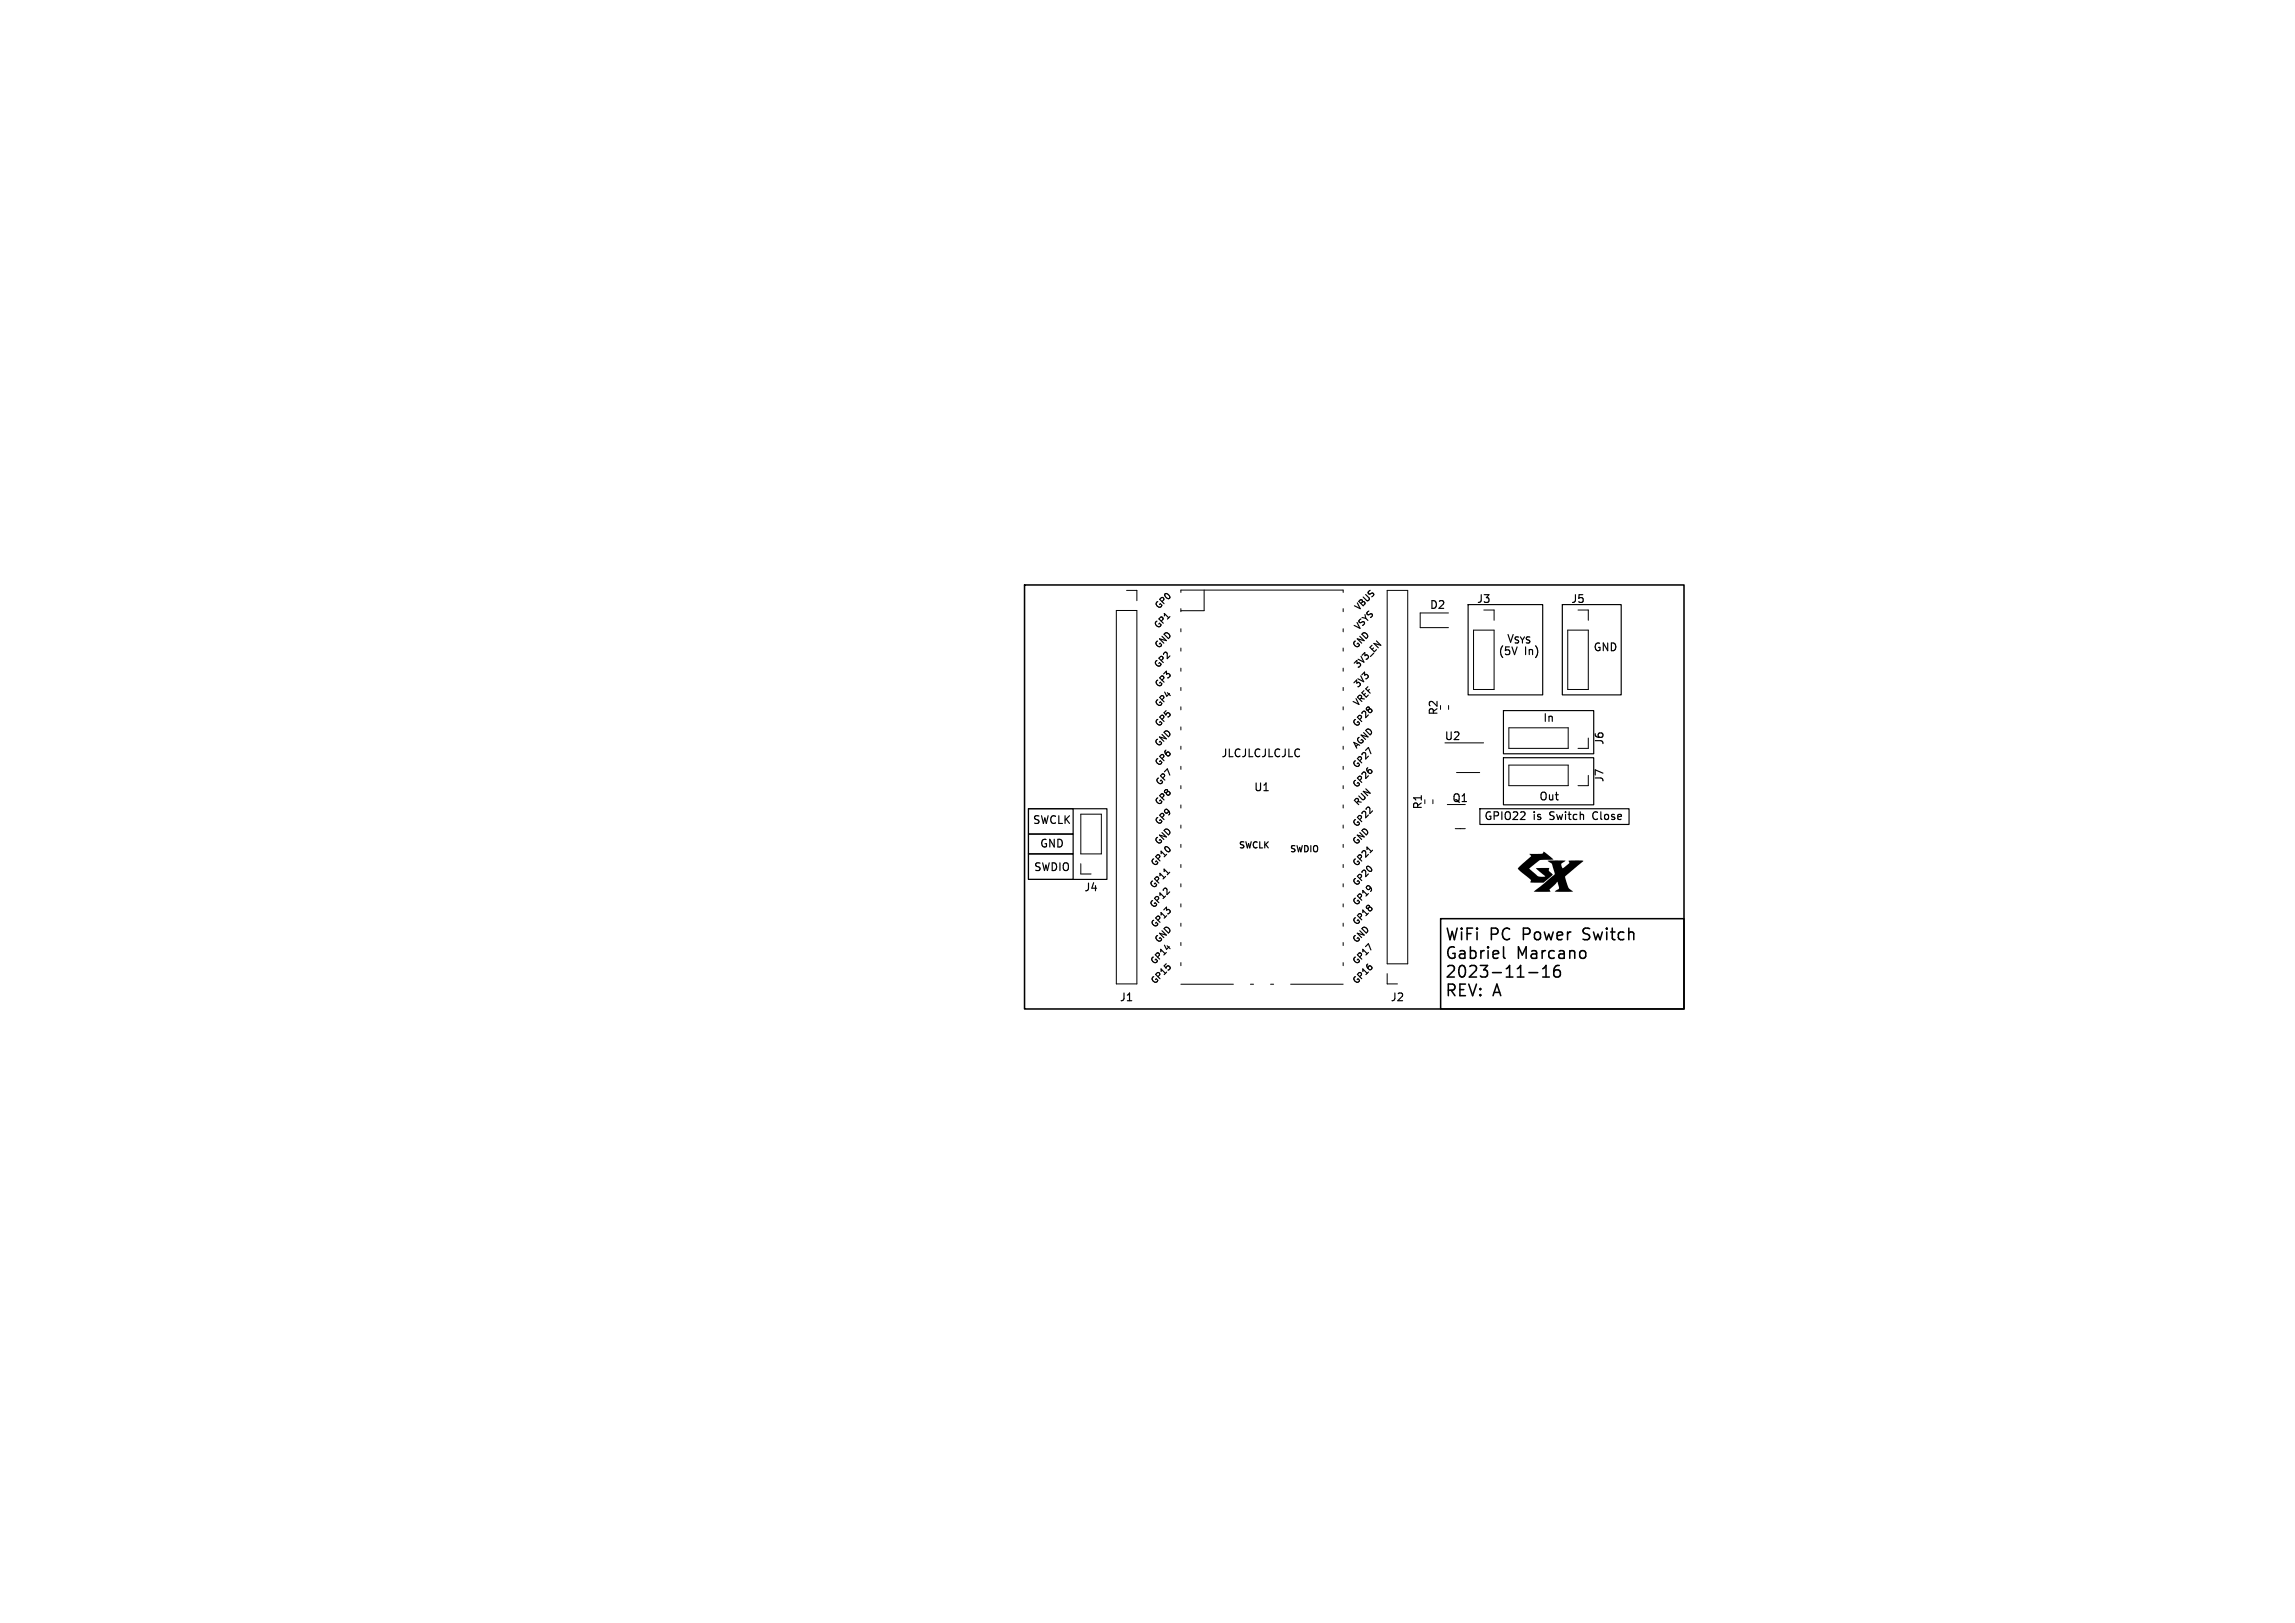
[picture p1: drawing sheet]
<svg xmlns="http://www.w3.org/2000/svg" width="297mm" height="210mm" viewBox="0 0 297 210" stroke-linecap="round" stroke-linejoin="round" font-family="sans-serif">
<defs><g id="words">
<g font-size="2.1">
<text x="186.9" y="121.8">WiFi</text>
<text x="186.9" y="124.2">Gabriel</text>
<text x="192.8" y="121.8">PC</text>
<text x="196.3" y="124.2">Marcano</text>
<text x="197.3" y="121.8">Power</text>
<text x="205.3" y="121.8">Switch</text>
<text x="186.9" y="126.6">2023-11-16</text>
<text x="186.9" y="129">REV: A</text>
</g>
<g font-size="1.4">
<text x="185" y="79">D2</text>
<text x="191" y="78.2">J3</text>
<text x="194.9" y="83.2">V_{SYS}</text>
<text x="203.2" y="78.2">J5</text>
<text x="193.8" y="84.8">(5V</text>
<text x="197.3" y="84.8">In)</text>
<text x="206.1" y="84.3">GND</text>
<text x="186.2" y="92.6" transform="rotate(-90 186.2 92.6)">R2</text>
<text x="186.9" y="96">U2</text>
<text x="199.6" y="93.5">In</text>
<text x="158" y="98">JLCJLCJLCJLC</text>
<text x="207.7" y="101.3" transform="rotate(-90 207.7 101.3)">J7</text>
<text x="207.7" y="96.5" transform="rotate(-90 207.7 96.5)">J6</text>
<text x="133.6" y="106.7">SWCLK</text>
<text x="162.2" y="102.6">U1</text>
<text x="184.2" y="104.8" transform="rotate(-90 184.2 104.8)">R1</text>
<text x="187.9" y="104">Q1</text>
<text x="192" y="106.2">GPIO22</text>
<text x="198.5" y="106.2">is</text>
<text x="199.1" y="103.6">Out</text>
<text x="200.8" y="106.2">Switch</text>
<text x="206.6" y="106.2">Close</text>
<text x="133.7" y="112.8">SWDIO</text>
<text x="134.5" y="109.7">GND</text>
<text x="140.2" y="115.5">J4</text>
<text x="144.8" y="129.8">J1</text>
<text x="179.9" y="129.8">J2</text>
</g>
<g font-size="1.1">
<text x="149.9" y="81.6" transform="rotate(-45 149.9 81.6)">GP1</text>
<text x="150" y="79.1" transform="rotate(-45 150 79.1)">GP0</text>
<text x="175.8" y="81.8" transform="rotate(-45 175.8 81.8)">VSYS</text>
<text x="175.9" y="79.3" transform="rotate(-45 175.9 79.3)">VBUS</text>
<text x="149.9" y="86.7" transform="rotate(-45 149.9 86.7)">GP2</text>
<text x="150" y="84.2" transform="rotate(-45 150 84.2)">GND</text>
<text x="150" y="89.3" transform="rotate(-45 150 89.3)">GP3</text>
<text x="175.6" y="84.2" transform="rotate(-45 175.6 84.2)">GND</text>
<text x="175.8" y="89.3" transform="rotate(-45 175.8 89.3)">3V3</text>
<text x="175.8" y="86.7" transform="rotate(-45 175.8 86.7)">3V3_EN</text>
<text x="150" y="94.3" transform="rotate(-45 150 94.3)">GP5</text>
<text x="150" y="91.8" transform="rotate(-45 150 91.8)">GP4</text>
<text x="175.6" y="94.4" transform="rotate(-45 175.6 94.4)">GP28</text>
<text x="175.7" y="91.7" transform="rotate(-45 175.7 91.7)">VREF</text>
<text x="150" y="96.9" transform="rotate(-45 150 96.9)">GND</text>
<text x="150" y="99.4" transform="rotate(-45 150 99.4)">GP6</text>
<text x="150.1" y="101.9" transform="rotate(-45 150.1 101.9)">GP7</text>
<text x="175.6" y="99.7" transform="rotate(-45 175.6 99.7)">GP27</text>
<text x="175.6" y="97.2" transform="rotate(-45 175.6 97.2)">AGND</text>
<text x="150" y="107" transform="rotate(-45 150 107)">GP9</text>
<text x="150" y="104.5" transform="rotate(-45 150 104.5)">GP8</text>
<text x="175.6" y="107.3" transform="rotate(-45 175.6 107.3)">GP22</text>
<text x="175.6" y="102.2" transform="rotate(-45 175.6 102.2)">GP26</text>
<text x="175.8" y="104.5" transform="rotate(-45 175.8 104.5)">RUN</text>
<text x="149.5" y="112.4" transform="rotate(-45 149.5 112.4)">GP10</text>
<text x="150" y="109.6" transform="rotate(-45 150 109.6)">GND</text>
<text x="160.2" y="110">SWCLK</text>
<text x="166.8" y="110.5">SWDIO</text>
<text x="175.6" y="109.6" transform="rotate(-45 175.6 109.6)">GND</text>
<text x="175.6" y="112.4" transform="rotate(-45 175.6 112.4)">GP21</text>
<text x="149.4" y="117.8" transform="rotate(-45 149.4 117.8)">GP12</text>
<text x="149.4" y="115.3" transform="rotate(-45 149.4 115.3)">GP11</text>
<text x="175.6" y="117.5" transform="rotate(-45 175.6 117.5)">GP19</text>
<text x="175.6" y="114.9" transform="rotate(-45 175.6 114.9)">GP20</text>
<text x="149.5" y="125.1" transform="rotate(-45 149.5 125.1)">GP14</text>
<text x="149.5" y="120.3" transform="rotate(-45 149.5 120.3)">GP13</text>
<text x="150" y="122.3" transform="rotate(-45 150 122.3)">GND</text>
<text x="175.6" y="122.3" transform="rotate(-45 175.6 122.3)">GND</text>
<text x="175.6" y="125.1" transform="rotate(-45 175.6 125.1)">GP17</text>
<text x="175.6" y="120" transform="rotate(-45 175.6 120)">GP18</text>
<text x="149.5" y="127.6" transform="rotate(-45 149.5 127.6)">GP15</text>
<text x="175.6" y="127.6" transform="rotate(-45 175.6 127.6)">GP16</text>
</g>
</g></defs>
<path d="M190 78.2h9.6v11.7h-9.6zM202.2 78.2h7.6v11.7h-7.6zM194.6 91.9h11.6v5.6h-11.6zM194.6 98h11.6v6.1h-11.6zM133.1 104.6h10.2v9.2h-10.2zM133.1 110.5h5.8v3.3h-5.8zM133.1 107.9h5.8v2.6h-5.8zM133.1 104.6h5.8v3.3h-5.8zM191.5 104.6h19.3v2.1h-19.3zM206.2 105.3v.5M177.1 122.1l.3 .8" fill="none" stroke="#000" stroke-width=".15"/>
<path d="M132.6 75.7h85.3v54.9h-85.3zM186.4 118.9h31.5v11.7h-31.5zM194.6 122.5v1.3l.2 .2M197.9 125.9h1.1M199.6 126.4h.9M199.6 125.4l.5-.5v1.5M201.5 124.9a.99 .99 0 0 0-.4 1.4l.3 .1h.4l.1-.3v-.3l-.3-.3-.4 .1-.1 .2M205.1 123.1l.1 .2v.4l-.1 .2" fill="none" stroke="#000" stroke-width=".2"/>
<g fill="none" stroke="#000" stroke-width=".13">
<path d="M144.5 79h2.6v48.3h-2.6zM145.8 76.4h1.3v1.3M152.8 76.7v-.3h21v.3M152.8 78.8v.4M155.8 76.4v2.6h-3M173.8 78.8v.4M179.5 76.4h2.7v48.3h-2.7zM187.5 79.3h-3.7v1.9h3.7M192 78.9h1.4v1.4M204.2 78.9h1.3v1.4M152.8 81.4v.4M152.8 83.9v.4"/>
<path d="M152.8 86.5v.4M152.8 89v.4M152.8 91.5v.4M152.8 94.1v.4M152.8 96.6v.4M152.8 99.2v.4M173.8 81.4v.4M173.8 83.9v.4M173.8 86.5v.4M173.8 89v.4M173.8 91.5v.4M173.8 94.1v.4"/>
<path d="M173.8 96.6v.4M173.8 99.2v.4M187 96.1h5M187.5 91.3v.5M188.5 100h3M190.7 81.5h2.7v7.7h-2.7zM195.3 99h7.6v2.7h-7.6zM195.3 94.2h7.6v2.6h-7.6zM202.9 81.5h2.6v7.7h-2.6zM205.5 95.5v1.3h-1.3M139.9 105.4h2.6v5.1h-2.6zM139.9 111.8v1.3h1.3"/>
<path d="M152.8 101.7v.4M152.8 104.2v.4M152.8 106.8v.4M152.8 109.3v.4M152.8 111.9v.4M152.8 114.4v.4M152.8 117v.4M152.8 119.5v.4M173.8 101.7v.4M173.8 104.2v.4M173.8 106.8v.4M173.8 109.3v.4"/>
<path d="M173.8 111.9v.4M173.8 114.4v.4M173.8 117v.4M173.8 119.5v.4M185.4 103.5v.5M187.3 104.1h1.7M188.3 107.2h1.3M205.5 100.3v1.4h-1.3M152.8 122v.4M152.8 124.6v.4M152.8 127.4h6.8M161.8 127.4h.4"/>
<path d="M164.4 127.4h.4M167 127.4h6.8M173.8 122v.4M173.8 124.6v.4M179.5 126v1.3h1.3"/>
</g>
<path d="M197.9 110.5h1.4a.38 .38 0 0 0 .5-.3l1.2 1-1.1 .1a1.1 1.1 0 0 0-1.1 .4l-.9 .7 .6 .5a1.28 1.28 0 0 0 1.5 .5l-1.2-1.1h1.7a.46 .46 0 0 0 .3 .7l.1 .2-1.2 1h-1.7l.1-.4-.7-.5a1.86 1.86 0 0 1-1-1l1.8-1.5zM200.3 111.4l2-.1 .3 .1a.53 .53 0 0 0-.5 .7l.1 .2 .4-.2 .5-.4-.1-.3h1.9l-2.4 2 .2 .6a1.67 1.67 0 0 0 .6 1.2l.3 .2h-2.4l.1-.2a.46 .46 0 0 0 .5-.3 .46 .46 0 0 0-.2-.5l-.1-.3-1 1 .2 .3h-2.2l2.5-2.1a.38 .38 0 0 0 .1-.6l-.1-.3a.94 .94 0 0 0-.7-1z" fill="#000"/>
<use href="#words"/>
</svg>
